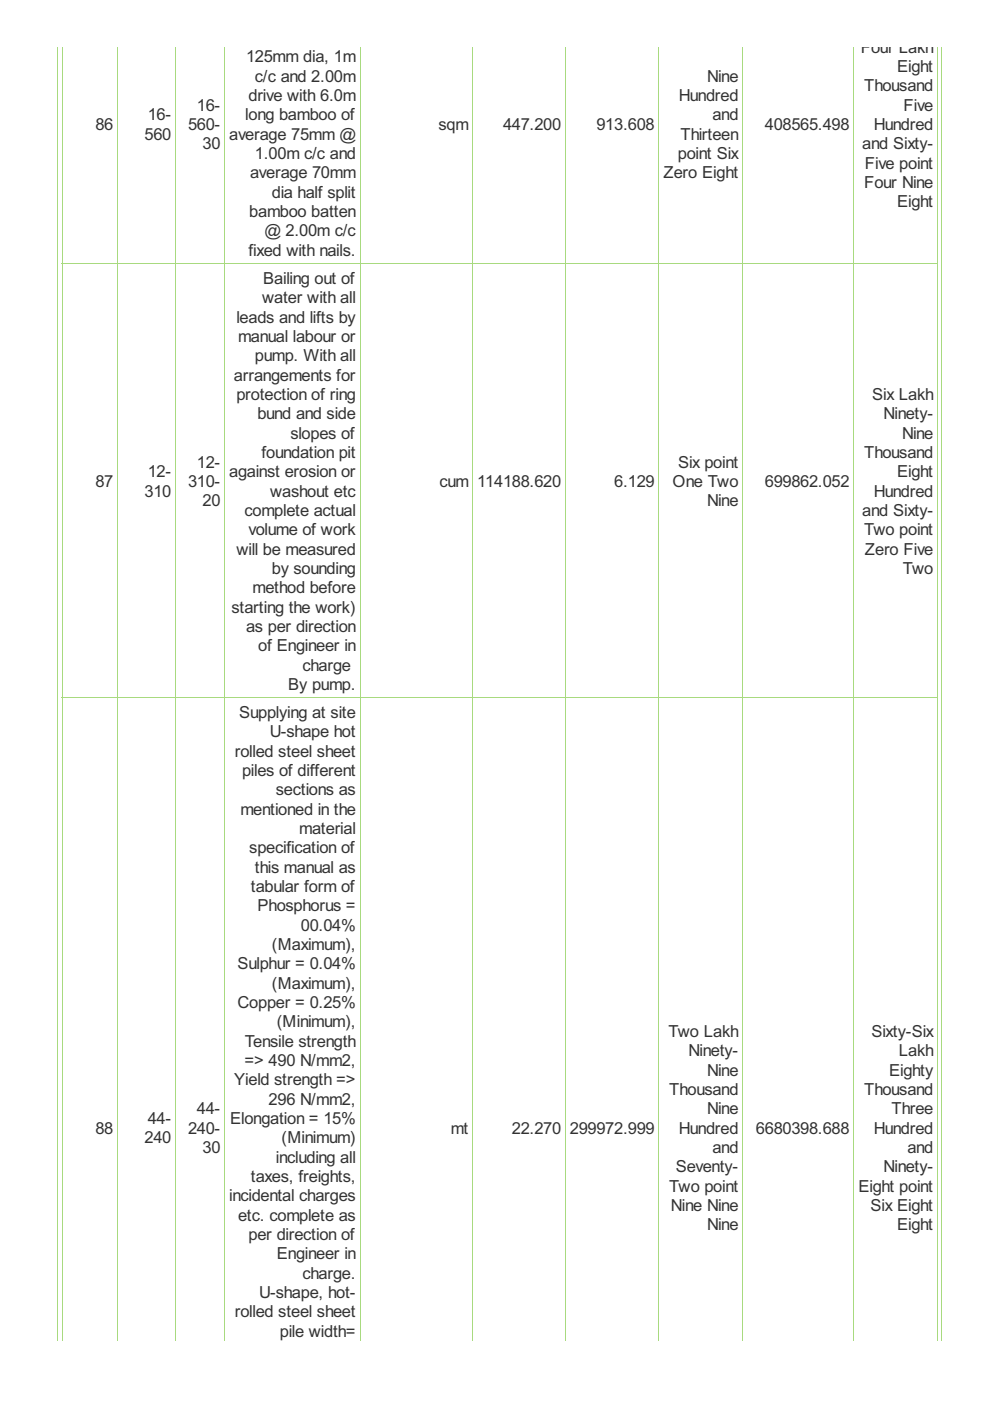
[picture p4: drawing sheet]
<svg xmlns="http://www.w3.org/2000/svg" width="210mm" height="297mm" viewBox="0 0 210 297" stroke-linecap="round" stroke-linejoin="round" font-family="sans-serif">
<defs><g id="words">
<g font-size="3.9" fill="#333">
<text x="182.5" y="11.2">Four Lakh</text>
<text x="52.2" y="13.2">125mm dia, 1m</text>
<text x="54.1" y="17.3">c/c and 2.00m</text>
<text x="149.9" y="17.3">Nine</text>
<text x="190.2" y="15.3">Eight</text>
<text x="41.8" y="23.5">16-</text>
<text x="52.7" y="21.4">drive with 6.0m</text>
<text x="143.9" y="21.4">Hundred</text>
<text x="183.2" y="19.4">Thousand</text>
<text x="191.6" y="23.5">Five</text>
<text x="20.2" y="27.6">86</text>
<text x="30.7" y="29.6">560</text>
<text x="31.3" y="25.5">16-</text>
<text x="39.9" y="27.6">560-</text>
<text x="48.6" y="29.6">average 75mm @</text>
<text x="52" y="25.5">long bamboo of</text>
<text x="93" y="27.6">sqm</text>
<text x="106.7" y="27.6">447.200</text>
<text x="126.5" y="27.6">913.608</text>
<text x="144.3" y="29.6">Thirteen</text>
<text x="151.1" y="25.5">and</text>
<text x="162.2" y="27.6">408565.498</text>
<text x="185.3" y="27.6">Hundred</text>
<text x="43" y="31.7">30</text>
<text x="54.1" y="33.7">1.00m c/c and</text>
<text x="143.7" y="33.7">point Six</text>
<text x="182.8" y="31.7">and Sixty-</text>
<text x="183.4" y="35.8">Five point</text>
<text x="53" y="37.8">average 70mm</text>
<text x="57.6" y="41.9">dia half split</text>
<text x="140.7" y="37.8">Zero Eight</text>
<text x="183.2" y="39.9">Four Nine</text>
<text x="52.9" y="46">bamboo batten</text>
<text x="190.2" y="44">Eight</text>
<text x="56.1" y="50.1">@ 2.00m c/c</text>
<text x="52.7" y="54.2">fixed with nails.</text>
<text x="55.6" y="64.3">water with all</text>
<text x="55.8" y="60.2">Bailing out of</text>
<text x="50.1" y="68.4">leads and lifts by</text>
<text x="50.5" y="72.5">manual labour or</text>
<text x="54.1" y="76.6">pump. With all</text>
<text x="49.6" y="80.7">arrangements for</text>
<text x="50.1" y="84.8">protection of ring</text>
<text x="54.6" y="88.9">bund and side</text>
<text x="184.9" y="84.8">Six Lakh</text>
<text x="187.3" y="88.9">Ninety-</text>
<text x="61.6" y="93">slopes of</text>
<text x="191.2" y="93">Nine</text>
<text x="31.3" y="101.2">12-</text>
<text x="41.8" y="99.1">12-</text>
<text x="48.6" y="101.2">against erosion or</text>
<text x="55.4" y="97.1">foundation pit</text>
<text x="143.8" y="99.1">Six point</text>
<text x="183.2" y="97.1">Thousand</text>
<text x="190.2" y="101.2">Eight</text>
<text x="20.2" y="103.2">87</text>
<text x="30.7" y="105.3">310</text>
<text x="39.9" y="103.2">310-</text>
<text x="43" y="107.3">20</text>
<text x="57.3" y="105.3">washout etc</text>
<text x="93.2" y="103.2">cum</text>
<text x="101.2" y="103.2">114188.620</text>
<text x="130.2" y="103.2">6.129</text>
<text x="142.6" y="103.2">One Two</text>
<text x="149.9" y="107.3">Nine</text>
<text x="162.2" y="103.2">699862.052</text>
<text x="185.3" y="105.3">Hundred</text>
<text x="51.8" y="109.4">complete actual</text>
<text x="52.7" y="113.5">volume of work</text>
<text x="182.8" y="109.4">and Sixty-</text>
<text x="183.2" y="113.5">Two point</text>
<text x="50.1" y="117.6">will be measured</text>
<text x="183.4" y="117.6">Zero Five</text>
<text x="53.5" y="125.8">method before</text>
<text x="57.6" y="121.7">by sounding</text>
<text x="191.4" y="121.7">Two</text>
<text x="49.1" y="129.9">starting the work)</text>
<text x="52.2" y="134">as per direction</text>
<text x="54.7" y="138.1">of Engineer in</text>
<text x="64.1" y="142.2">charge</text>
<text x="61.1" y="146.3">By pump.</text>
<text x="50.7" y="152.3">Supplying at site</text>
<text x="49.8" y="160.4">rolled steel sheet</text>
<text x="57.2" y="156.4">U-shape hot</text>
<text x="51.3" y="164.5">piles of different</text>
<text x="51" y="172.7">mentioned in the</text>
<text x="58.5" y="168.6">sections as</text>
<text x="63.4" y="176.8">material</text>
<text x="52.9" y="180.9">specification of</text>
<text x="54.1" y="185">this manual as</text>
<text x="53.2" y="189.1">tabular form of</text>
<text x="54.6" y="193.2">Phosphorus =</text>
<text x="63.8" y="197.3">00.04%</text>
<text x="57.6" y="201.4">(Maximum),</text>
<text x="50.4" y="205.5">Sulphur = 0.04%</text>
<text x="57.6" y="209.6">(Maximum),</text>
<text x="50.4" y="213.7">Copper = 0.25%</text>
<text x="51.9" y="221.9">Tensile strength</text>
<text x="58.7" y="217.8">(Minimum),</text>
<text x="141.7" y="219.9">Two Lakh</text>
<text x="184.8" y="219.9">Sixty-Six</text>
<text x="51.8" y="226">=&gt; 490 N/mm2,</text>
<text x="146" y="224">Ninety-</text>
<text x="190.6" y="224">Lakh</text>
<text x="49.7" y="230.1">Yield strength =&gt;</text>
<text x="141.9" y="232.2">Thousand</text>
<text x="149.9" y="228.1">Nine</text>
<text x="183.2" y="232.2">Thousand</text>
<text x="188.5" y="228.1">Eighty</text>
<text x="31.3" y="238.3">44-</text>
<text x="41.8" y="236.3">44-</text>
<text x="48.8" y="238.3">Elongation = 15%</text>
<text x="57" y="234.2">296 N/mm2,</text>
<text x="149.9" y="236.3">Nine</text>
<text x="189" y="236.3">Three</text>
<text x="20.2" y="240.4">88</text>
<text x="30.7" y="242.4">240</text>
<text x="39.9" y="240.4">240-</text>
<text x="43" y="244.5">30</text>
<text x="59.7" y="242.4">(Minimum)</text>
<text x="95.6" y="240.4">mt</text>
<text x="108.5" y="240.4">22.270</text>
<text x="120.8" y="240.4">299972.999</text>
<text x="143.9" y="240.4">Hundred</text>
<text x="151.1" y="244.5">and</text>
<text x="160.3" y="240.4">6680398.688</text>
<text x="185.3" y="240.4">Hundred</text>
<text x="192.4" y="244.5">and</text>
<text x="53.2" y="250.6">taxes, freights,</text>
<text x="58.5" y="246.5">including all</text>
<text x="143.3" y="248.6">Seventy-</text>
<text x="187.3" y="248.6">Ninety-</text>
<text x="48.6" y="254.7">incidental charges</text>
<text x="141.9" y="252.7">Two point</text>
<text x="142.2" y="256.8">Nine Nine</text>
<text x="182" y="252.7">Eight point</text>
<text x="184.6" y="256.8">Six Eight</text>
<text x="50.5" y="258.8">etc. complete as</text>
<text x="52.7" y="262.9">per direction of</text>
<text x="149.9" y="260.9">Nine</text>
<text x="190.2" y="260.9">Eight</text>
<text x="58.7" y="267">Engineer in</text>
<text x="55" y="275.2">U-shape, hot-</text>
<text x="64.1" y="271.1">charge.</text>
<text x="49.8" y="279.3">rolled steel sheet</text>
<text x="59.3" y="283.4">pile width=</text>
</g>
</g></defs>
<g fill="none" stroke="#a8da7f" stroke-width=".21">
<path d="M12.1 9.9v274.4M13.2 9.9v274.4M24.9 9.9v274.4M37.2 9.9v274.4M47.6 9.9v274.4M76.3 9.9v274.4M100.2 9.9v274.4M119.9 9.9v274.4M139.7 9.9v274.4M157.5 9.9v274.4M181 9.9v274.4M198.8 9.9v274.4"/>
<path d="M199.6 9.9v274.4M13.1 55.8h185.8M13.1 147.9h185.8"/>
</g>
<use href="#words"/>
</svg>
